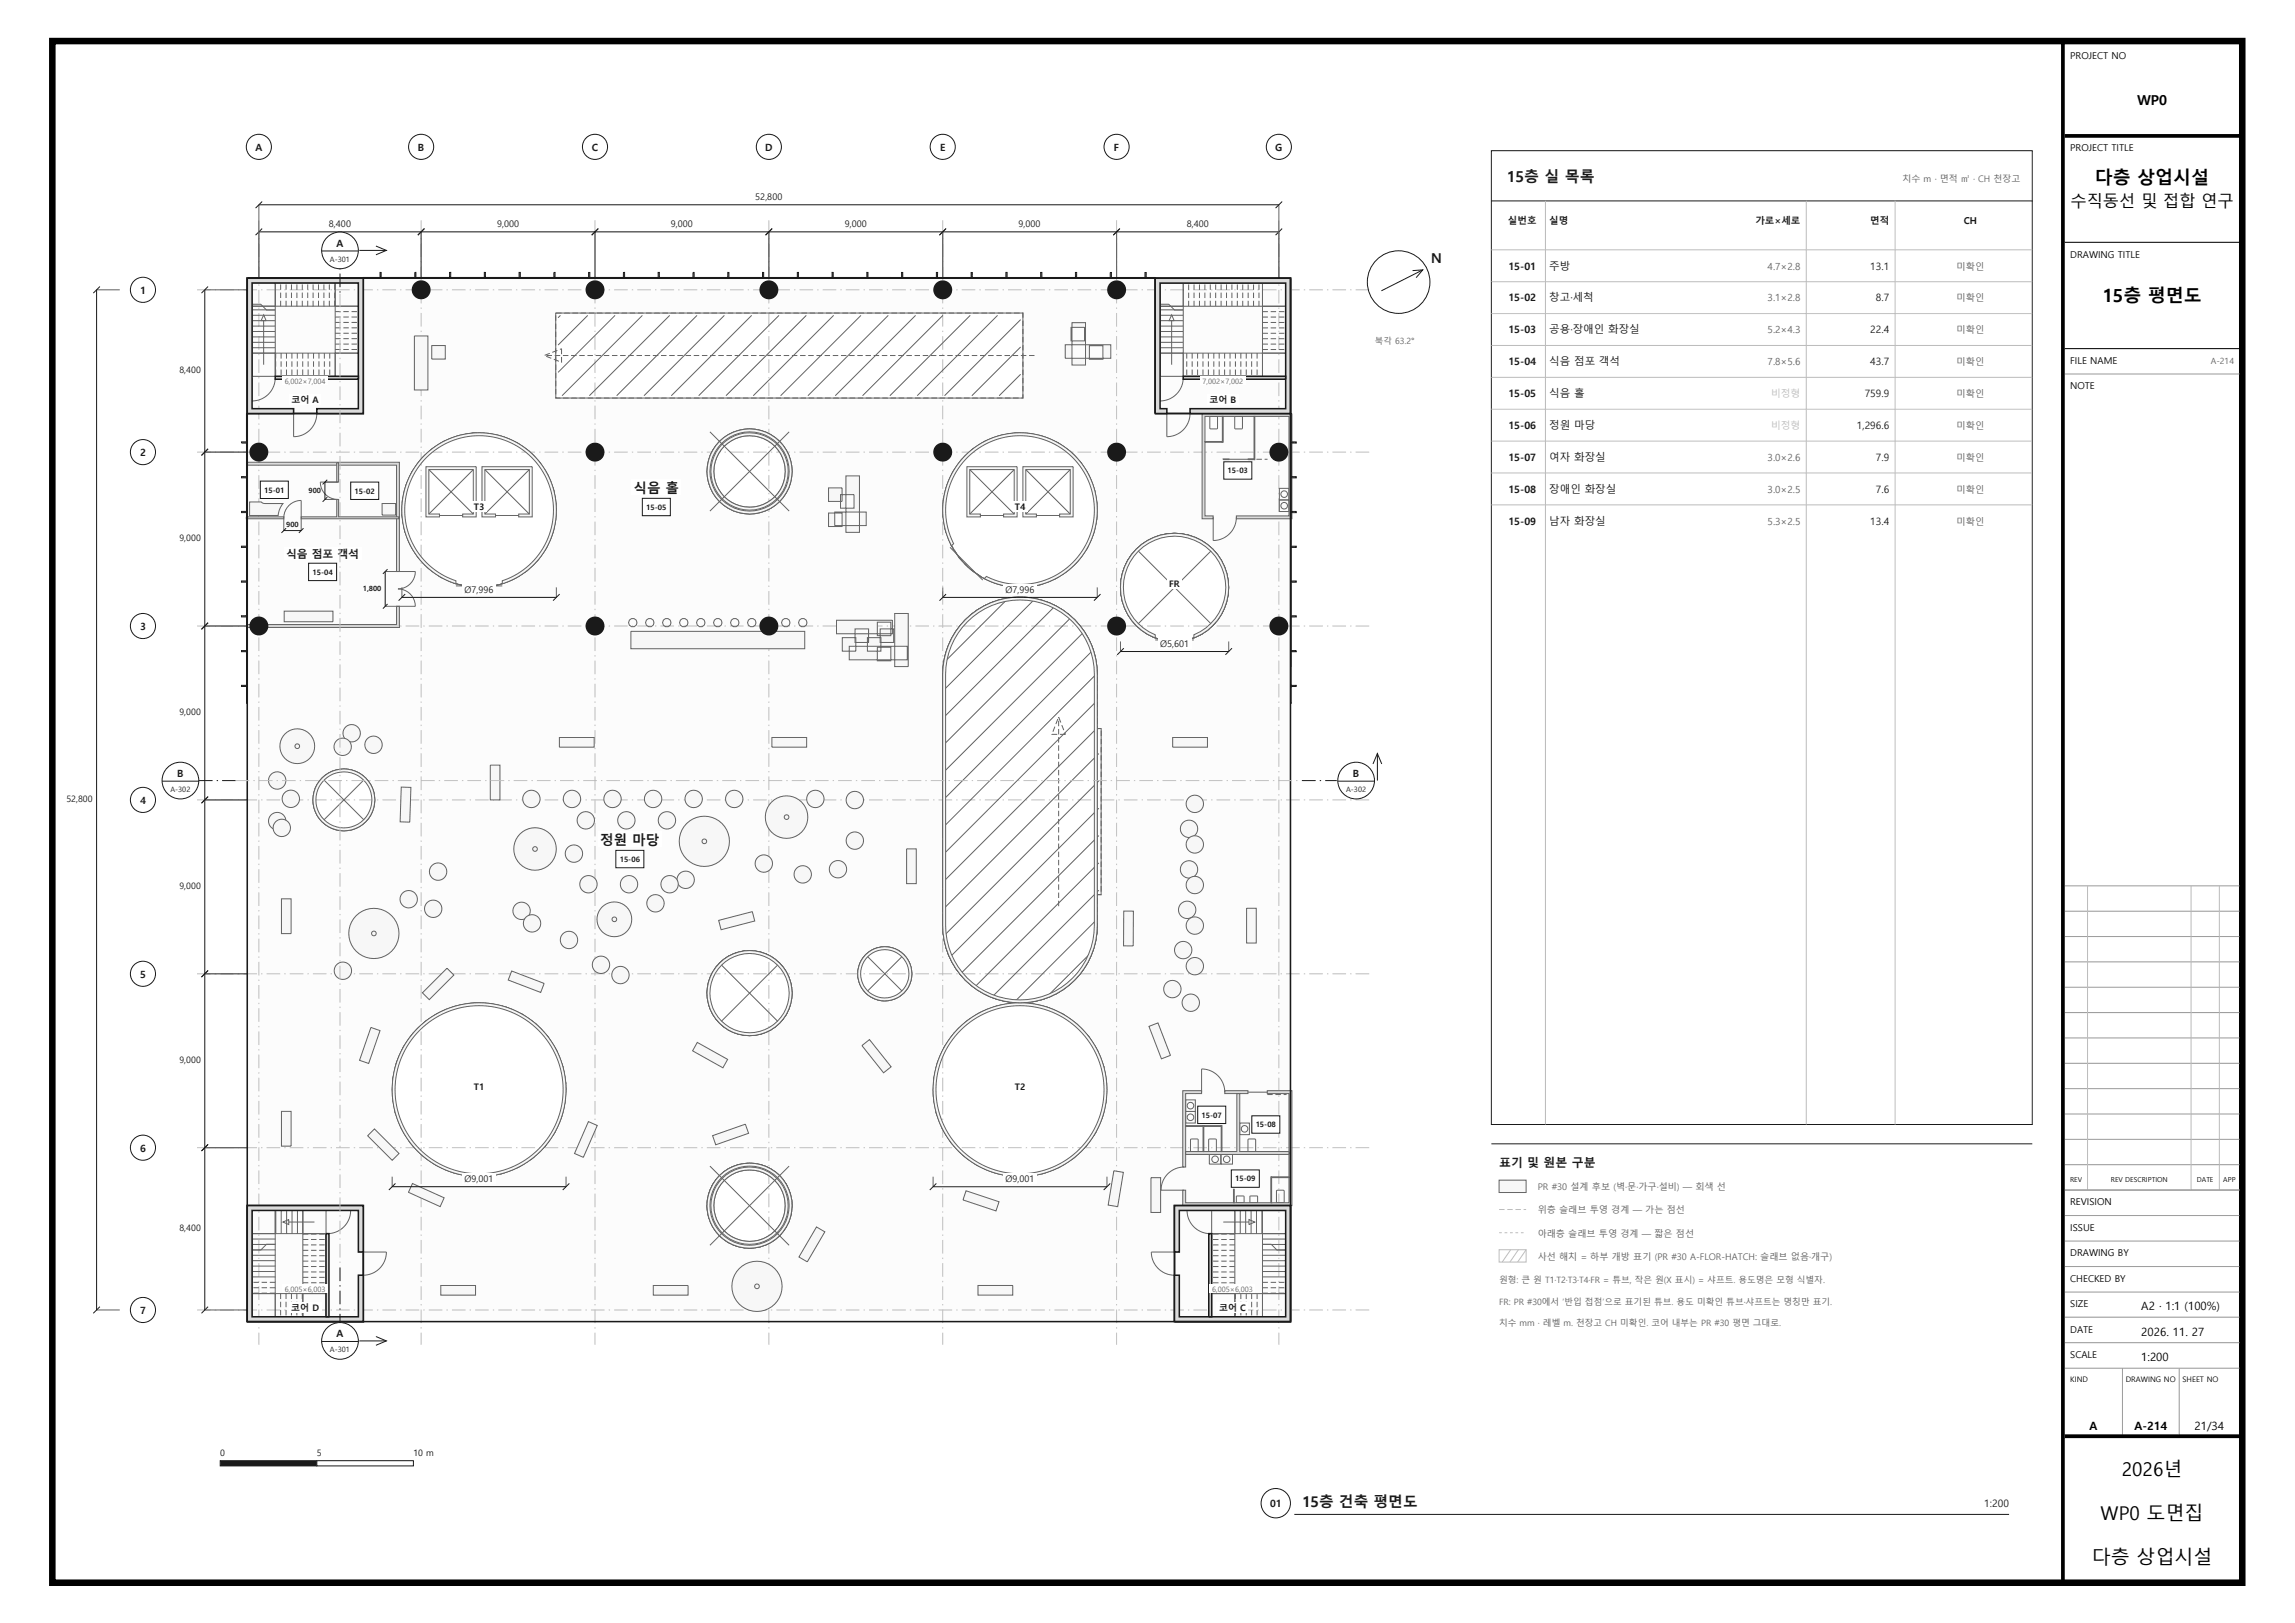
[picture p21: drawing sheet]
<svg xmlns="http://www.w3.org/2000/svg" width="594mm" height="420mm" viewBox="0 0 594 420" stroke-linecap="round" stroke-linejoin="round" font-family="sans-serif">
<defs><g id="words">
<text font-size="6" fill="#171b1c" x="536" y="398">A-214</text>
<g font-size="4.9">
<text x="549.1" y="382.1">2026년</text>
<text x="543.7" y="393.4">WP0 도면집</text>
<text x="541.4" y="404.8">다층 상업시설</text>
</g>
<g font-size="4.7">
<text x="542.2" y="47.7">다층 상업시설</text>
<text x="544.2" y="78.1">15층 평면도</text>
</g>
<text font-size="4.2" x="535.9" y="53.5">수직동선 및 접합 연구</text>
<g font-size="3.9" fill="#171b1c">
<text x="390" y="47">15층 실 목록</text>
<text x="536" y="63">다층 상업시설</text>
</g>
<text font-size="3.8" fill="#171b1c" x="337" y="390">15층 건축 평면도</text>
<text font-size="3.5" x="553.1" y="27.1">WP0</text>
<g font-size="3.5" fill="#171b1c">
<text x="370.4" y="68">N</text>
<text x="164" y="127.7">식음 홀</text>
<text x="155.3" y="218.8">정원 마당</text>
</g>
<g font-size="3.3" fill="#171b1c">
<text x="536" y="96">15층 전체</text>
<text x="536" y="102">건축 평면도</text>
</g>
<text font-size="3.2" fill="#171b1c" x="536" y="297">독립 검수용</text>
<g font-size="3.1" fill="#171b1c">
<text x="388" y="302">표기 및 원본 구분</text>
<text x="536" y="327">1:200</text>
</g>
<g font-size="3">
<text x="554.2" y="339">A2 · 1:1 (100%)</text>
<text x="554.2" y="345.6">2026. 11. 27</text>
<text x="554.2" y="352.2">1:200</text>
<text x="540.8" y="370">A</text>
<text x="552.5" y="370">A-214</text>
<text x="568" y="370">21/34</text>
</g>
<text font-size="2.9" fill="#171b1c" x="536" y="366">2026. 11. 27</text>
<text font-size="2.8" fill="#171b1c" x="74" y="144.4">식음 점포 객석</text>
<g font-size="2.7" fill="#171b1c">
<text x="401" y="69.7">주방</text>
<text x="401" y="78">창고·세척</text>
<text x="401" y="86.2">공용·장애인 화장실</text>
<text x="401" y="94.5">식음 점포 객석</text>
<text x="401" y="102.7">식음 홀</text>
<text x="401" y="111">정원 마당</text>
<text x="401" y="119.2">여자 화장실</text>
<text x="401" y="127.5">장애인 화장실</text>
<text x="401" y="135.7">남자 화장실</text>
<text x="539.6" y="260">전층 평면</text>
</g>
<g font-size="2.6" fill="#171b1c">
<text x="66.1" y="39">A</text>
<text x="108.2" y="39">B</text>
<text x="153.2" y="39">C</text>
<text x="198" y="39">D</text>
<text x="243.3" y="39">E</text>
<text x="288.3" y="39">F</text>
<text x="330.1" y="39">G</text>
<text x="87.1" y="63.8">A</text>
<text x="390.4" y="69.7">15-01</text>
<text x="484.1" y="69.7">13.1</text>
<text x="36.3" y="76">1</text>
<text x="390.4" y="78">15-02</text>
<text x="485.5" y="78">8.7</text>
<text x="390.4" y="86.2">15-03</text>
<text x="484.1" y="86.2">22.4</text>
<text x="390.4" y="94.5">15-04</text>
<text x="484.1" y="94.5">43.7</text>
<text x="390.4" y="102.7">15-05</text>
<text x="482.6" y="102.7">759.9</text>
<text x="390.4" y="111">15-06</text>
<text x="480.6" y="111">1,296.6</text>
<text x="36.3" y="118">2</text>
<text x="390.4" y="119.2">15-07</text>
<text x="485.5" y="119.2">7.9</text>
<text x="390.4" y="127.5">15-08</text>
<text x="485.5" y="127.5">7.6</text>
<text x="390.4" y="135.7">15-09</text>
<text x="484.1" y="135.7">13.4</text>
<text x="36.3" y="163">3</text>
<text x="45.9" y="201">B</text>
<text x="350.2" y="201">B</text>
<text x="36.3" y="208">4</text>
<text x="36.3" y="253">5</text>
<text x="36.3" y="298">6</text>
<text x="536" y="335">A2 · 실제 크기 100%</text>
<text x="36.3" y="340">7</text>
<text x="87.1" y="346">A</text>
<text x="328.7" y="390">01</text>
<text x="513.6" y="390">1:200</text>
</g>
<g font-size="2.5">
<text x="535.8" y="15.3">PROJECT NO</text>
<text x="535.8" y="39.1">PROJECT TITLE</text>
<text x="535.8" y="66.7">DRAWING TITLE</text>
<text x="535.8" y="94.2">FILE NAME</text>
<text x="535.8" y="100.7">NOTE</text>
<text x="535.8" y="311.9">REVISION</text>
<text x="535.8" y="318.5">ISSUE</text>
<text x="535.8" y="325.1">DRAWING BY</text>
<text x="535.8" y="331.7">CHECKED BY</text>
<text x="535.8" y="338.3">SIZE</text>
<text x="535.8" y="344.8">DATE</text>
<text x="535.8" y="351.4">SCALE</text>
</g>
<g font-size="2.5" fill="#171b1c">
<text x="390.3" y="58">실번호</text>
<text x="401" y="58">실명</text>
<text x="454.3" y="58">가로×세로</text>
<text x="484.1" y="58">면적</text>
<text x="508.3" y="58">CH</text>
</g>
<g font-size="2.5" fill="#5e6366">
<text x="457.5" y="69.7">4.7×2.8</text>
<text x="457.5" y="78">3.1×2.8</text>
<text x="457.5" y="86.2">5.2×4.3</text>
<text x="457.5" y="94.5">7.8×5.6</text>
<text x="457.5" y="119.2">3.0×2.6</text>
<text x="457.5" y="127.5">3.0×2.5</text>
<text x="457.5" y="135.7">5.3×2.5</text>
</g>
<g font-size="2.5" fill="#babfbf">
<text x="458.4" y="102.7">비정형</text>
<text x="458.4" y="111">비정형</text>
</g>
<g font-size="2.4" fill="#171b1c">
<text x="195.5" y="51.8">52,800</text>
<text x="85.1" y="58.9">8,400</text>
<text x="128.6" y="58.9">9,000</text>
<text x="173.6" y="58.9">9,000</text>
<text x="218.6" y="58.9">9,000</text>
<text x="263.6" y="58.9">9,000</text>
<text x="307.1" y="58.9">8,400</text>
<text x="120.2" y="153.4">Ø7,996</text>
<text x="260.2" y="153.4">Ø7,996</text>
<text x="300.2" y="167.4">Ø5,601</text>
<text x="120.2" y="305.9">Ø9,001</text>
<text x="260.2" y="306">Ø9,001</text>
</g>
<g font-size="2.4" fill="#5e6366">
<text x="506.4" y="69.7">미확인</text>
<text x="506.4" y="78">미확인</text>
<text x="506.4" y="86.2">미확인</text>
<text x="506.4" y="94.5">미확인</text>
<text x="506.4" y="102.7">미확인</text>
<text x="506.4" y="111">미확인</text>
<text x="506.4" y="119.2">미확인</text>
<text x="506.4" y="127.5">미확인</text>
<text x="506.4" y="135.7">미확인</text>
<text x="398" y="308">PR #30 설계 후보 (벽·문·가구·설비) — 회색 선</text>
<text x="398" y="314">위층 슬래브 투영 경계 — 가는 점선</text>
<text x="398" y="320">아래층 슬래브 투영 경계 — 짧은 점선</text>
<text x="398" y="326">사선 해치 = 하부 개방 표기 (PR #30 A-FLOR-HATCH: 슬래브 없음·개구)</text>
</g>
<g font-size="2.3" fill="#5e6366">
<text x="492.4" y="47">치수 m · 면적 ㎡ · CH 천장고</text>
<text x="388" y="332">원형: 큰 원 T1·T2·T3·T4·FR = 튜브, 작은 원(X 표시) = 샤프트. 용도명은 모형 식별자.</text>
<text x="388" y="337.6">FR: PR #30에서 ‘반입 접점’으로 표기된 튜브. 용도 미확인 튜브·샤프트는 명칭만 표기.</text>
<text x="388" y="343.2">치수 mm · 레벨 m. 천장고 CH 미확인. 코어 내부는 PR #30 평면 그대로.</text>
</g>
<g font-size="2.3" fill="#171b1c">
<text x="46.4" y="96.5">8,400</text>
<text x="75.4" y="104.3">코어 A</text>
<text x="313" y="104.3">코어 B</text>
<text x="122.7" y="132">T3</text>
<text x="262.6" y="132">T4</text>
<text x="46.4" y="140">9,000</text>
<text x="302.6" y="152">FR</text>
<text x="46.4" y="185">9,000</text>
<text x="17.2" y="207.5">52,800</text>
<text x="46.4" y="230">9,000</text>
<text x="46.4" y="275">9,000</text>
<text x="122.6" y="282">T1</text>
<text x="262.6" y="282">T2</text>
<text x="46.4" y="318.5">8,400</text>
<text x="75.4" y="339.3">코어 D</text>
<text x="315.5" y="339.3">코어 C</text>
<text x="57" y="376.9">0</text>
<text x="82" y="376.9">5</text>
<text x="107" y="376.9">10 m</text>
</g>
<g font-size="2.2" fill="#5e6366">
<text x="355.9" y="89">북각 63.2°</text>
<text x="572.2" y="94.2">A-214</text>
</g>
<g font-size="2.1" fill="#5e6366">
<text x="536" y="51">PROJECT TITLE</text>
<text x="536" y="247">REVISION</text>
<text x="536" y="281">ISSUE</text>
<text x="536" y="351">DATE</text>
<text x="536" y="382">DRAWING NO.</text>
</g>
<g font-size="2">
<text x="535.8" y="357.6">KIND</text>
<text x="550.2" y="357.6">DRAWING NO</text>
<text x="564.9" y="357.6">SHEET NO</text>
</g>
<g font-size="1.9" fill="#171b1c">
<text x="85.4" y="67.7">A-301</text>
<text x="317.7" y="122.5">15-03</text>
<text x="68.4" y="127.5">15-01</text>
<text x="79.9" y="127.6">900</text>
<text x="91.8" y="127.7">15-02</text>
<text x="167.3" y="131.9">15-05</text>
<text x="74.1" y="136.4">900</text>
<text x="80.9" y="148.7">15-04</text>
<text x="93.9" y="153">1,800</text>
<text x="44.1" y="204.9">A-302</text>
<text x="348.4" y="204.9">A-302</text>
<text x="160.4" y="223">15-06</text>
<text x="311" y="289.2">15-07</text>
<text x="325" y="291.7">15-08</text>
<text x="319.7" y="305.7">15-09</text>
<text x="85.4" y="349.9">A-301</text>
</g>
<g font-size="1.9" fill="#5e6366">
<text x="73.7" y="99.3">6,002×7,004</text>
<text x="311.2" y="99.3">7,002×7,002</text>
<text x="73.7" y="334.3">6,005×6,003</text>
<text x="313.7" y="334.3">6,005×6,003</text>
</g>
<g font-size="1.8">
<text x="535.8" y="306">REV</text>
<text x="546.3" y="306">REV DESCRIPTION</text>
<text x="568.6" y="306">DATE</text>
<text x="575.4" y="306">APP</text>
</g>
</g></defs>
<path d="M13.6 10.6h566.7v399h-566.7z" fill="none" stroke="#000" stroke-width="1.7" stroke-linecap="butt"/>
<path d="M533.9 11.3v397.6M534.4 35.2h45.2M534.4 371.7h45.2" fill="none" stroke="#000" stroke-width=".97" stroke-linecap="butt"/>
<path d="M534.4 62.7h45.2M534.4 90.2h45.2" fill="none" stroke="#000" stroke-width=".26"/>
<g fill="none" stroke="#989898" stroke-width=".26">
<path d="M534.4 96.8h45.2M534.4 229.2h45.2M534.4 235.8h45.2M534.4 242.4h45.2M534.4 248.9h45.2M534.4 255.5h45.2M534.4 262h45.2M534.4 268.6h45.2M534.4 275.2h45.2M534.4 281.7h45.2M534.4 288.3h45.2M534.4 294.8h45.2"/>
<path d="M534.4 301.4h45.2M534.4 308h45.2M534.4 314.6h45.2M534.4 321.2h45.2M534.4 327.8h45.2M534.4 334.4h45.2M534.4 340.9h45.2M534.4 347.5h45.2M534.4 354.1h45.2M549.3 354.1v17.2M564 354.1v17.2"/>
</g>
<path d="M540.3 229.2v78.8M567.1 229.2v78.8M574.4 229.2v78.8" fill="none" stroke="#bababa" stroke-width=".26"/>
<path d="M64 72h270v270h-270zM246.9 267.3a22.4 22.4 0 0 0 8.7 35.5 22.4 22.4 0 0 0 30.8-19.6 22.4 22.4 0 0 0-28.4-22.9 25 25 0 0 0-11.1 7zM249.9 160.4a20 20 0 0 0-5.9 14.1v65a20 20 0 0 0 20 20 20 20 0 0 0 20-20v-8h1v-43h-1v-14a20 20 0 0 0-12.3-18.5 20 20 0 0 0-21.8 4.4zM248.8 119a20 20 0 0 0 7.7 31.5 20 20 0 0 0 27.4-17.4 20 20 0 0 0-25.3-20.4 22.4 22.4 0 0 0-9.8 6.3zM143.8 81l.1 22h120.9v-22zM106.9 267.3a22.4 22.4 0 0 0 8.7 35.5 22.4 22.4 0 0 0 30.8-19.6 22.4 22.4 0 0 0-28.4-22.9 25.3 25.3 0 0 0-11.1 7zM108.8 119a20 20 0 0 0 7.7 31.5 20 20 0 0 0 27.4-17.4 20 20 0 0 0-25.2-20.4 22.3 22.3 0 0 0-9.9 6.3zM183 312a11 11 0 0 0 22 0 11 11 0 0 0-22 0zM183 257a11 11 0 0 0 22 0 11 11 0 0 0-22 0zM222 252a7 7 0 0 0 14 0 7 7 0 0 0-14 0zM81 207a8 8 0 0 0 16 0 8 8 0 0 0-16 0zM290 152a14 14 0 0 0 28 0 14 14 0 0 0-28 0zM183 122a11 11 0 0 0 22 0 11 11 0 0 0-22 0z" fill-rule="evenodd" fill="#fcfcfc"/>
<path d="M284 230.8v-41.6" fill="none" stroke="#babfbf" stroke-width=".26" stroke-dasharray=".7 .7" stroke-linecap="butt"/>
<path d="M204.3 103h-60.4l-.1-22h121v22h-60.5M134.7 148.8a20 20 0 0 1-30.1-12.1 20 20 0 0 1 21.1-24.6 20 20 0 0 1 16.5 27.9 18.1 18.1 0 0 1-7.5 8.8M280.3 143.4a20 20 0 0 1-32.5 .4 20 20 0 0 1 10.2-30.8 20 20 0 0 1 25.9 19.5 18.1 18.1 0 0 1-3.6 10.9M317.7 149.3a14 14 0 0 1-17.7 16.1 14 14 0 0 1-6.1-23.1 14 14 0 0 1 23.3 5.2l.5 1.8M204.9 257.7a11 11 0 0 1-16.7 8.6 11 11 0 0 1 .1-18.8 11 11 0 0 1 16.7 8.8l-.1 1.4M245.2 246.2l-.8-2.8-.4-3.9v-65a20 20 0 0 1 20-20 20 20 0 0 1 20 20v14h1v43h-1v8a20 20 0 0 1-16.6 19.7 20 20 0 0 1-22.2-13M145.9 286.9a22.4 22.4 0 0 1-33.6 14.3 22.4 22.4 0 0 1-2.8-36.4 22.4 22.4 0 0 1 35.4 9.1 20 20 0 0 1 1 13M286.4 282.5a22.4 22.4 0 0 1-30.2 20.6 22.4 22.4 0 0 1-9.7-35.2 22.4 22.4 0 0 1 36.4 2.1 20.3 20.3 0 0 1 3.5 12.5M205 311.3a11 11 0 0 1-15.5 10.7 11 11 0 0 1-2.4-18.6 11 11 0 0 1 17.7 6.5l.2 1.4" fill="none" stroke="#5e6366" stroke-width=".26" stroke-dasharray="1.4 .7" stroke-linecap="butt"/>
<path d="M67 57v291" fill="none" stroke="#babfbf" stroke-width=".26" stroke-dasharray="3.5 1.1 .4 1.1" stroke-linecap="butt"/>
<circle cx="67" cy="38" r="3.3" fill="#fff" stroke="#171b1c" stroke-width=".26"/>
<path d="M109 57v291" fill="none" stroke="#babfbf" stroke-width=".26" stroke-dasharray="3.5 1.1 .4 1.1" stroke-linecap="butt"/>
<circle cx="109" cy="38" r="3.3" fill="#fff" stroke="#171b1c" stroke-width=".26"/>
<path d="M154 57v291" fill="none" stroke="#babfbf" stroke-width=".26" stroke-dasharray="3.5 1.1 .4 1.1" stroke-linecap="butt"/>
<circle cx="154" cy="38" r="3.3" fill="#fff" stroke="#171b1c" stroke-width=".26"/>
<path d="M199 57v291" fill="none" stroke="#babfbf" stroke-width=".26" stroke-dasharray="3.5 1.1 .4 1.1" stroke-linecap="butt"/>
<circle cx="199" cy="38" r="3.3" fill="#fff" stroke="#171b1c" stroke-width=".26"/>
<path d="M244 57v291" fill="none" stroke="#babfbf" stroke-width=".26" stroke-dasharray="3.5 1.1 .4 1.1" stroke-linecap="butt"/>
<circle cx="244" cy="38" r="3.3" fill="#fff" stroke="#171b1c" stroke-width=".26"/>
<path d="M289 57v291" fill="none" stroke="#babfbf" stroke-width=".26" stroke-dasharray="3.5 1.1 .4 1.1" stroke-linecap="butt"/>
<circle cx="289" cy="38" r="3.3" fill="#fff" stroke="#171b1c" stroke-width=".26"/>
<path d="M331 57v291" fill="none" stroke="#babfbf" stroke-width=".26" stroke-dasharray="3.5 1.1 .4 1.1" stroke-linecap="butt"/>
<circle cx="331" cy="38" r="3.3" fill="#fff" stroke="#171b1c" stroke-width=".26"/>
<path d="M51 339h304" fill="none" stroke="#babfbf" stroke-width=".26" stroke-dasharray="3.5 1.1 .4 1.1" stroke-linecap="butt"/>
<circle cx="37" cy="339" r="3.3" fill="#fff" stroke="#171b1c" stroke-width=".26"/>
<path d="M51 297h304" fill="none" stroke="#babfbf" stroke-width=".26" stroke-dasharray="3.5 1.1 .4 1.1" stroke-linecap="butt"/>
<circle cx="37" cy="297" r="3.3" fill="#fff" stroke="#171b1c" stroke-width=".26"/>
<path d="M51 252h304" fill="none" stroke="#babfbf" stroke-width=".26" stroke-dasharray="3.5 1.1 .4 1.1" stroke-linecap="butt"/>
<circle cx="37" cy="252" r="3.3" fill="#fff" stroke="#171b1c" stroke-width=".26"/>
<path d="M51 207h304" fill="none" stroke="#babfbf" stroke-width=".26" stroke-dasharray="3.5 1.1 .4 1.1" stroke-linecap="butt"/>
<circle cx="37" cy="207" r="3.3" fill="#fff" stroke="#171b1c" stroke-width=".26"/>
<path d="M51 162h304" fill="none" stroke="#babfbf" stroke-width=".26" stroke-dasharray="3.5 1.1 .4 1.1" stroke-linecap="butt"/>
<circle cx="37" cy="162" r="3.3" fill="#fff" stroke="#171b1c" stroke-width=".26"/>
<path d="M51 117h304" fill="none" stroke="#babfbf" stroke-width=".26" stroke-dasharray="3.5 1.1 .4 1.1" stroke-linecap="butt"/>
<circle cx="37" cy="117" r="3.3" fill="#fff" stroke="#171b1c" stroke-width=".26"/>
<path d="M51 75h304" fill="none" stroke="#babfbf" stroke-width=".26" stroke-dasharray="3.5 1.1 .4 1.1" stroke-linecap="butt"/>
<circle cx="37" cy="75" r="3.3" fill="#fff" stroke="#171b1c" stroke-width=".26"/>
<path d="M67 60v12M109 60v12" fill="none" stroke="#5e6366" stroke-width=".26"/>
<path d="M67 60h42M67.8 59.2l-1.7 1.6M109.9 59.2l-1.8 1.6" fill="none" stroke="#171b1c" stroke-width=".26"/>
<path d="M84.6 56.5h6.8v2.8h-6.8z" fill="#fff"/>
<path d="M109 60v12M154 60v12" fill="none" stroke="#5e6366" stroke-width=".26"/>
<path d="M109 60h45M109.9 59.2l-1.8 1.6M154.9 59.2l-1.8 1.6" fill="none" stroke="#171b1c" stroke-width=".26"/>
<path d="M128.1 56.5h6.8v2.8h-6.8z" fill="#fff"/>
<path d="M154 60v12M199 60v12" fill="none" stroke="#5e6366" stroke-width=".26"/>
<path d="M154 60h45M154.9 59.2l-1.8 1.6M199.9 59.2l-1.7 1.6" fill="none" stroke="#171b1c" stroke-width=".26"/>
<path d="M173.1 56.5h6.8v2.8h-6.8z" fill="#fff"/>
<path d="M199 60v12M244 60v12" fill="none" stroke="#5e6366" stroke-width=".26"/>
<path d="M199 60h45M199.9 59.2l-1.7 1.6M244.8 59.2l-1.7 1.6" fill="none" stroke="#171b1c" stroke-width=".26"/>
<path d="M218.1 56.5h6.8v2.8h-6.8z" fill="#fff"/>
<path d="M244 60v12M289 60v12" fill="none" stroke="#5e6366" stroke-width=".26"/>
<path d="M244 60h45M244.8 59.2l-1.7 1.6M289.9 59.2l-1.7 1.6" fill="none" stroke="#171b1c" stroke-width=".26"/>
<path d="M263.1 56.5h6.8v2.8h-6.8z" fill="#fff"/>
<path d="M289 60v12M331 60v12" fill="none" stroke="#5e6366" stroke-width=".26"/>
<path d="M289 60h42M289.9 59.2l-1.7 1.6M331.9 59.2l-1.7 1.6" fill="none" stroke="#171b1c" stroke-width=".26"/>
<path d="M306.6 56.5h6.8v2.8h-6.8z" fill="#fff"/>
<path d="M67 53v19M331 53v19" fill="none" stroke="#5e6366" stroke-width=".26"/>
<path d="M67 53h264M67.8 52.2l-1.7 1.6M331.9 52.2l-1.7 1.6" fill="none" stroke="#171b1c" stroke-width=".26"/>
<path d="M194.9 49.5h8.2v2.8h-8.2z" fill="#fff"/>
<path d="M53 297h11M53 339h11" fill="none" stroke="#5e6366" stroke-width=".26"/>
<path d="M53 297v42M53.9 296.1l-1.8 1.7M53.9 338.2l-1.8 1.6" fill="none" stroke="#171b1c" stroke-width=".26"/>
<path d="M45.9 316.2h6.7v2.7h-6.7z" fill="#fff"/>
<path d="M53 252h11M53 297h11" fill="none" stroke="#5e6366" stroke-width=".26"/>
<path d="M53 252v45M53.9 251.2l-1.8 1.7M53.9 296.1l-1.8 1.7" fill="none" stroke="#171b1c" stroke-width=".26"/>
<path d="M45.9 272.7h6.7v2.7h-6.7z" fill="#fff"/>
<path d="M53 207h11M53 252h11" fill="none" stroke="#5e6366" stroke-width=".26"/>
<path d="M53 207v45M53.9 206.1l-1.8 1.7M53.9 251.2l-1.8 1.7" fill="none" stroke="#171b1c" stroke-width=".26"/>
<path d="M45.9 227.7h6.7v2.7h-6.7z" fill="#fff"/>
<path d="M53 162h11M53 207h11" fill="none" stroke="#5e6366" stroke-width=".26"/>
<path d="M53 162v45M53.9 161.2l-1.8 1.7M53.9 206.1l-1.8 1.7" fill="none" stroke="#171b1c" stroke-width=".26"/>
<path d="M45.9 182.7h6.7v2.7h-6.7z" fill="#fff"/>
<path d="M53 117h11M53 162h11" fill="none" stroke="#5e6366" stroke-width=".26"/>
<path d="M53 117v45M53.9 116.1l-1.8 1.7M53.9 161.2l-1.8 1.7" fill="none" stroke="#171b1c" stroke-width=".26"/>
<path d="M45.9 137.7h6.7v2.7h-6.7z" fill="#fff"/>
<path d="M53 75h11M53 117h11" fill="none" stroke="#5e6366" stroke-width=".26"/>
<path d="M53 75v42M53.9 74.1l-1.8 1.7M53.9 116.1l-1.8 1.7" fill="none" stroke="#171b1c" stroke-width=".26"/>
<path d="M45.9 94.2h6.7v2.7h-6.7z" fill="#fff"/>
<path d="M25 75h6M25 339h6" fill="none" stroke="#5e6366" stroke-width=".26"/>
<path d="M25 75v264M25.8 74.1l-1.6 1.7M25.8 338.2l-1.6 1.6" fill="none" stroke="#171b1c" stroke-width=".26"/>
<path d="M16.6 205.2h8v2.7h-8z" fill="#fff"/>
<g fill="none" stroke="#5e6366" stroke-width=".26">
<path d="M143.8 81h121v22h-120.9zM145.1 81.6l-.7 .6M152.1 81.6l-7.7 7.7M159.2 81.6l-14.8 14.8M166.3 81.6l-20.8 20.8M173.3 81.6l-20.8 20.8M180.4 81.6l-20.8 20.8M187.5 81.6l-20.8 20.8M194.6 81.6l-20.8 20.8M201.6 81.6l-20.8 20.8M208.7 81.6l-20.8 20.8M215.8 81.6l-20.8 20.8"/>
<path d="M222.8 81.6l-20.8 20.8M229.9 81.6l-20.8 20.8M237 81.6l-20.8 20.8M244.1 81.6l-20.8 20.8M251.1 81.6l-20.8 20.8M258.2 81.6l-20.8 20.8M264.2 89.8l-12.7 12.6M264.2 82.7l-19.7 19.7M264.2 96.9l-5.6 5.5M248.8 119a20 20 0 0 1 32.3 2.8 20 20 0 0 1-13 29.7 20 20 0 0 1-24-21.9 22.5 22.5 0 0 1 4.7-10.6zM260.3 155.5l-15.3 15.3M267.4 155.4l-22.8 22.8"/>
<path d="M272.7 157.2l-28.1 28.1M249.9 160.4a20 20 0 0 1 21.8-4.4 20 20 0 0 1 12.3 18.5v14h1v43h-1v8a20 20 0 0 1-20 20 20 20 0 0 1-20-20v-65a20 20 0 0 1 5.9-14.1zM276.9 160.1l-32.3 32.3M280.2 163.9l-35.6 35.6M282.5 168.6l-37.9 37.9M283.4 174.8l-38.8 38.8M283.4 181.9l-38.8 38.8M283.5 188.9l-38.9 38.8M284.4 195l-39.8 39.8M284.4 216.2l-35.5 35.5M284.4 209.2l-38.2 38.1M284.4 202.1l-39.7 39.6"/>
<path d="M283.4 238.4l-20.4 20.5M283.4 231.4l-26.3 26.2M284.4 230.4l-.6 .5M284.4 223.3l-31.8 31.8M281.9 247l-10.4 10.4M106.9 267.3a22.4 22.4 0 0 1 36.4 3.3 22.4 22.4 0 0 1-14.8 33.4 22.4 22.4 0 0 1-26.8-24.7 25.1 25.1 0 0 1 5.2-12zM246.9 267.3a22.4 22.4 0 0 1 30.5-3.2 22.4 22.4 0 0 1 5.3 30.2 22.4 22.4 0 0 1-29.8 7.3 22.7 22.7 0 0 1-6-34.3z"/>
<circle cx="123.9" cy="132" r="19.9"/>
<circle cx="194" cy="122" r="11"/>
<circle cx="304" cy="152" r="14"/>
<circle cx="89" cy="207" r="8"/>
<circle cx="194" cy="257" r="11"/>
<circle cx="229" cy="252" r="7"/>
<circle cx="194" cy="312" r="11"/>
</g>
<g fill="#f6f7f7" stroke="#5e6366" stroke-width=".26">
<path d="M64.6 129.9h3l.9 .4h4.7l-.9 1.7-.3 1.4h-7.4z" fill-rule="evenodd"/>
<path d="M98.9 130.3h3.5v3h-3.5z" fill-rule="evenodd"/>
<path d="M73.6 158.1h12.6v2.8h-12.6z" fill-rule="evenodd"/>
<path d="M216.5 160.5h14.5v2.3h-.4v-1.8h-3.5v3h-2.3v-1.2h-3.5v1.2h-4.8z" fill-rule="evenodd"/>
<path d="M227.8 164.5h2.8v-.5h.4v-1.2h.3v3.5h-3.3v-1.3h-.2z" fill-rule="evenodd"/>
<path d="M224.8 165h3l.2 2.3h-3.5v-1h.3z" fill-rule="evenodd"/>
<path d="M228 167.3h3.6v3.5h-1v-3.3h-2.6z" fill-rule="evenodd"/>
<path d="M231.6 158.8h3.5v13.7h-3.5v-1.7h3.2v-3.5h-3.2z" fill-rule="evenodd"/>
<path d="M227.1 170.8h3.5v.2h-3.5z" fill-rule="evenodd"/>
<path d="M219.8 168.5h1.7v-1.2h3v1.2h2.6v2.3h-7.3z" fill-rule="evenodd"/>
<path d="M218 165h3.3l.2 2.3h-1.7v1.2h-1.8z" fill-rule="evenodd"/>
<path d="M221.3 164h3.5v1h-.3v1.3h-3z" fill-rule="evenodd"/>
<path d="M163.3 163.4h45v4.5h-45z" fill-rule="evenodd"/>
<path d="M214.4 132.8h1.6v3.2h1.9v.3h-3.5z" fill-rule="evenodd"/>
<path d="M216 132.5h2.9v3.5h-1v-3.2h-1.9z" fill-rule="evenodd"/>
<path d="M218.9 123.2h3.5v9.3h-3.5v-1h2.1v-3.5h-2.1z" fill-rule="evenodd"/>
<path d="M217.9 128h1v3.5h-1.4v-1.7h.4z" fill-rule="evenodd"/>
<path d="M214.4 126.3h3.5v1.7h-.4v1.8h-3.1z" fill-rule="evenodd"/>
<path d="M222.4 132.5h1.8v3.5h-1.8z" fill-rule="evenodd"/>
<path d="M218.9 136h3.5v1.8h-3.5z" fill-rule="evenodd"/>
<path d="M107.2 86.9h3.6v14h-3.6z" fill-rule="evenodd"/>
<path d="M111.8 89.4h3.4v3.5h-3.4z" fill-rule="evenodd"/>
<path d="M275.7 89.2h1.8v3.5h-1.8z" fill-rule="evenodd"/>
<path d="M277.5 83.5h3.5v5.7h-3.5v-1h3.2v-3.5h-3.2z" fill-rule="evenodd"/>
<path d="M277.2 84.7h.3v3.5h-.3z" fill-rule="evenodd"/>
<path d="M281 89.2h6.5v3.5h-2v-3.2h-3.5v3.2h-1z" fill-rule="evenodd"/>
<path d="M282 92.7h3.5v.3h-3.5z" fill-rule="evenodd"/>
<path d="M277.5 92.7h3.5v1.8h-3.5z" fill-rule="evenodd"/>
<path d="M227.1 167.5h.9v1h-.9z" fill-rule="evenodd"/>
<path d="M227.1 164h.7v.5h-.7z" fill-rule="evenodd"/>
<path d="M227.8 162.8h2.8v1.2h-2.8z" fill-rule="evenodd"/>
</g>
<g fill="none" stroke="#5e6366" stroke-width=".26">
<circle cx="163.8" cy="161.1" r="1.1"/>
<circle cx="168.2" cy="161.1" r="1.1"/>
<circle cx="172.6" cy="161.1" r="1.1"/>
<circle cx="177" cy="161.1" r="1.1"/>
<circle cx="181.4" cy="161.1" r="1.1"/>
<circle cx="185.8" cy="161.1" r="1.1"/>
<circle cx="190.2" cy="161.1" r="1.1"/>
<circle cx="194.6" cy="161.1" r="1.1"/>
<circle cx="199" cy="161.1" r="1.1"/>
<circle cx="203.4" cy="161.1" r="1.1"/>
<circle cx="207.8" cy="161.1" r="1.1"/>
</g>
<g fill="#f6f7f7" stroke="#5e6366" stroke-width=".26">
<path d="M297.9 304.8h2.5v9h-2.5z" fill-rule="evenodd"/>
<path d="M126.9 198h2.5v9h-2.5z" fill-rule="evenodd"/>
<path d="M115.7 250.6l1.8 1.7-6.4 6.4-1.8-1.8z" fill-rule="evenodd"/>
<path d="M95.1 293.9l1.8-1.8 6.4 6.4-1.8 1.8z" fill-rule="evenodd"/>
<path d="M106.8 306.3l8.2 3.7-1.1 2.2-8.2-3.7z" fill-rule="evenodd"/>
<path d="M152.3 290.3l2.3 .9-3.6 8.3-2.3-1z" fill-rule="evenodd"/>
<path d="M132.4 251.3l8.4 3.2-.9 2.3-8.4-3.2z" fill-rule="evenodd"/>
<path d="M96 265.9l2.4 .8-3 8.5-2.3-.8z" fill-rule="evenodd"/>
<path d="M72.8 287.6h2.5v9h-2.5z" fill-rule="evenodd"/>
<path d="M72.8 232.6h2.5v9h-2.5z" fill-rule="evenodd"/>
<path d="M103.9 203.7l2.5 .1-.3 9-2.5-.1z" fill-rule="evenodd"/>
<path d="M144.8 190.9h9v2.5h-9z" fill-rule="evenodd"/>
<path d="M199.8 190.9h9v2.5l-9-.1z" fill-rule="evenodd"/>
<path d="M234.7 219.7h2.5v9h-2.5z" fill-rule="evenodd"/>
<path d="M186 238.2l8.7-2.3 .6 2.4-8.7 2.3z" fill-rule="evenodd"/>
<path d="M180.5 269.8l7.8 4.3-1.2 2.2-7.8-4.4z" fill-rule="evenodd"/>
<path d="M223.1 270.6l1.9-1.6 5.6 7.1-1.9 1.5z" fill-rule="evenodd"/>
<path d="M250 308.1l8.6 2.9-.8 2.4-8.6-2.9z" fill-rule="evenodd"/>
<path d="M288.3 303l2.5 .4-1.5 8.9-2.5-.5z" fill-rule="evenodd"/>
<path d="M253.1 332.7h9v2.5h-9z" fill-rule="evenodd"/>
<path d="M211.3 317.5l2.2 1.3-4.6 7.7-2.1-1.2z" fill-rule="evenodd"/>
<path d="M184.4 293.9l8.5-3 .8 2.4-8.4 2.9z" fill-rule="evenodd"/>
<path d="M169.1 332.7h9v2.5h-9z" fill-rule="evenodd"/>
<path d="M114.1 332.7h9v2.5h-9z" fill-rule="evenodd"/>
<path d="M290.8 235.8h2.5v9h-2.5z" fill-rule="evenodd"/>
<path d="M303.5 190.9h9v2.5h-9z" fill-rule="evenodd"/>
<path d="M322.6 235h2.5v9h-2.5z" fill-rule="evenodd"/>
<path d="M297.4 265.6l2.3-.9 3.2 8.4-2.3 .9z" fill-rule="evenodd"/>
<circle cx="195.9" cy="332.9" r="6.5"/>
<circle cx="195.9" cy="332.9" r=".6"/>
<circle cx="76.9" cy="193.1" r="4.5"/>
<circle cx="76.9" cy="193.1" r=".6"/>
<circle cx="159" cy="237.9" r="4.5"/>
<circle cx="159" cy="237.9" r=".6"/>
<circle cx="138.5" cy="219.7" r="5.5"/>
<circle cx="138.5" cy="219.7" r=".6"/>
<circle cx="203.6" cy="211.5" r="5.5"/>
<circle cx="203.6" cy="211.5" r=".6"/>
<circle cx="182.3" cy="217.7" r="6.5"/>
<circle cx="182.3" cy="217.7" r=".6"/>
<circle cx="96.8" cy="241.6" r="6.5"/>
<circle cx="96.8" cy="241.6" r=".6"/>
<circle cx="71.7" cy="212.5" r="2.25"/>
<circle cx="71.7" cy="202" r="2.25"/>
<circle cx="91" cy="189.8" r="2.25"/>
<circle cx="96.7" cy="192.7" r="2.25"/>
<circle cx="88.7" cy="193.3" r="2.25"/>
<circle cx="75.3" cy="206.7" r="2.25"/>
<circle cx="72.9" cy="214.2" r="2.25"/>
<circle cx="303.4" cy="256" r="2.25"/>
<circle cx="306.2" cy="245.9" r="2.25"/>
<circle cx="307.3" cy="235.4" r="2.25"/>
<circle cx="307.7" cy="225" r="2.25"/>
<circle cx="307.7" cy="214.5" r="2.25"/>
<circle cx="309.2" cy="208" r="2.25"/>
<circle cx="309.2" cy="218.5" r="2.25"/>
<circle cx="309.2" cy="229" r="2.25"/>
<circle cx="309.2" cy="239.5" r="2.25"/>
<circle cx="309.2" cy="250" r="2.25"/>
<circle cx="308.2" cy="259.5" r="2.25"/>
<circle cx="135" cy="235.7" r="2.25"/>
<circle cx="137.5" cy="206.8" r="2.25"/>
<circle cx="148" cy="206.8" r="2.25"/>
<circle cx="158.5" cy="206.8" r="2.25"/>
<circle cx="169" cy="206.8" r="2.25"/>
<circle cx="179.5" cy="206.8" r="2.25"/>
<circle cx="190" cy="206.8" r="2.25"/>
<circle cx="211" cy="206.8" r="2.25"/>
<circle cx="221.2" cy="207" r="2.25"/>
<circle cx="221.3" cy="217.5" r="2.25"/>
<circle cx="216.9" cy="224.9" r="2.25"/>
<circle cx="207.8" cy="226.3" r="2.25"/>
<circle cx="197.7" cy="223.5" r="2.25"/>
<circle cx="177.5" cy="227.7" r="2.25"/>
<circle cx="172.6" cy="212.3" r="2.25"/>
<circle cx="162.1" cy="212.3" r="2.25"/>
<circle cx="151.6" cy="212.3" r="2.25"/>
<circle cx="148.5" cy="220.9" r="2.25"/>
<circle cx="152.3" cy="228.8" r="2.25"/>
<circle cx="162.8" cy="228.8" r="2.25"/>
<circle cx="173.3" cy="228.8" r="2.25"/>
<circle cx="169.7" cy="233.8" r="2.25"/>
<circle cx="160.6" cy="252.3" r="2.25"/>
<circle cx="155.5" cy="249.7" r="2.25"/>
<circle cx="147.3" cy="243.2" r="2.25"/>
<circle cx="137.7" cy="239" r="2.25"/>
<circle cx="88.7" cy="251.2" r="2.25"/>
<circle cx="105.8" cy="232.7" r="2.25"/>
<circle cx="113.4" cy="225.6" r="2.25"/>
<circle cx="112.1" cy="235.2" r="2.25"/>
</g>
<g fill="none" stroke="#5e6366" stroke-width=".26">
<path d="M65.2 79.2h6v12.2h-6zM65.2 73.2h6v6h-6zM65.2 78.7h2.3l1.5 1.5h2.2M71.2 73.2h15.6v6h-15.6zM86.8 79.2h6v12.2h-6zM86.8 73.2h6v6h-6zM300.2 79.3h6v12.1h-6zM300.2 73.3h6v6h-6zM300.2 78.7h2.3l1.5 1.5h2.2M306.2 73.3h20.6v6h-20.6zM326.8 79.3h6v12.1h-6zM326.8 73.3h6v6h-6z"/>
<path d="M65.2 91.4h6v6h-6zM65.2 90h6M65.2 88.6h6M65.2 87.2h6M65.2 85.8h6M65.2 84.4h6M65.2 83h6M65.2 81.6h6M65.2 80.2h6M68.2 81.5l.7 1.5h-1.3zM68.2 83v11.4M71.2 91.4h15.6v6h-15.6z"/>
<path d="M86.8 91.4h6v6h-6zM300.2 91.4h6v6h-6zM300.2 90h6M300.2 88.6h6M300.2 87.2h6M300.2 85.8h6M300.2 84.4h6M300.2 83h6M300.2 81.6h6M300.2 80.2h6M303.3 81.5l.6 1.5h-1.3zM303.3 83v11.4"/>
<path d="M306.2 91.4h20.6v6h-20.6zM326.8 91.4h6v6h-6zM313.2 107.8l1.9 .1-.1 3.1-1.8-.1zM319.6 107.8l1.9 .1-.1 3.1-1.8-.1zM331.1 129.4h2.5v3h-2.5zM331.1 126.4h2.5v3h-2.5zM306.9 287.6h2.5v3h-2.5zM306.9 284.6h2.5v3h-2.5zM308.2 294.8l1.9 .1-.1 3.1-1.8-.1zM312.9 294.8l1.9 .1-.1 3.1-1.8-.1zM313 298.8h3v2.5h-3zM316 298.8h3v2.5h-3z"/>
<path d="M320.9 290.6h2.5v3h-2.5zM323.1 294.8l1.9 .1-.1 3.1-1.9-.1zM65.2 319.2h6v15.6h-6zM65.2 313.2h6v6h-6zM71.2 313.2h7.2v6h-7.2zM71.4 313.2v6M72.8 313.2v6M73.2 316.2l1.5-.6v1.3zM74.2 313.2v6M74.7 316.2h6.7M75.6 313.2v6M77 313.2v6"/>
<path d="M78.4 319.2h6v15.6h-6zM78.4 313.2h6v6h-6zM313.6 319.2h6v15.6h-6zM313.6 313.2h6v6h-6zM316.6 316.2h6.7M319.6 313.2h7.2v6h-7.2zM320 309.5h1.9l.1 1.7h-1.9zM321 313.2v6M322.4 313.2v6M323.3 315.6l1.5 .6-1.5 .7zM323.5 309.5h1.9l.1 1.7h-1.9zM323.8 313.2v6"/>
<path d="M325.2 313.2v6M326.6 313.2v6M326.8 319.2h6v15.6h-6zM326.8 313.2h6v6h-6zM330.4 308.1h1.9l-.1 3.1-1.8-.1zM65.2 334.8h6v6h-6zM65.2 320.6h6M65.2 322h6M65.2 324.8h6M65.2 326.2h6M65.2 327.6h6M65.2 329h6"/>
<path d="M65.2 330.4h6M71.2 334.8h7.2v6h-7.2zM71.2 322h-2.2l-1.5 1.5h-2.3l6-.1M78.4 334.8h6v6h-6zM313.6 334.8h6v6h-6zM319.6 334.8h7.2v6h-7.2zM326.8 334.8h6v6h-6zM326.8 322h2.2l1.5 1.5h2.3l-6-.1M326.8 320.6h6M326.8 322h6M326.8 324.8h6M326.8 326.2h6"/>
<path d="M326.8 327.6h6M326.8 329h6M326.8 330.4h6"/>
<circle cx="332.4" cy="130.9" r=".85"/>
<circle cx="332.4" cy="127.9" r=".85"/>
<circle cx="308.1" cy="289.1" r=".85"/>
<circle cx="308.1" cy="286.1" r=".85"/>
<circle cx="314.5" cy="300" r=".85"/>
<circle cx="317.5" cy="300" r=".85"/>
<circle cx="322.1" cy="292.1" r=".85"/>
</g>
<g fill="none" stroke="#5e6366" stroke-width=".26" stroke-dasharray="1.4 .7" stroke-linecap="butt">
<path d="M72.6 79.2v-6M74 79.2v-6M75.4 79.2v-6M76.8 79.2v-6M78.2 79.2v-6M79.6 79.2v-6M81 79.2v-6M82.4 79.2v-6M83.8 79.2v-6M85.2 79.2v-6M86.6 79.2v-6M307.6 79.3v-6"/>
<path d="M309 79.3v-6M310.4 79.3v-6M311.9 79.3v-6M313.3 79.3v-6M314.7 79.3v-6M316.1 79.3v-6M317.5 79.3v-6M318.9 79.3v-6M320.3 79.3v-6M321.7 79.3v-6M323.1 79.3v-6M324.5 79.3v-6"/>
<path d="M325.9 79.3v-6M71.3 91.4v6M72.8 91.4v6M74.2 91.4v6M75.6 91.4v6M77 91.4v6M78.3 91.4v6M79.7 91.4v6M81.1 91.4v6M82.5 91.4v6M84 91.4v6M85.4 91.4v6"/>
<path d="M86.8 80.6h6M86.8 82h6M86.8 83.4h6M86.8 84.8h6M86.8 86.2h6M86.8 87.6h6M86.8 89h6M86.8 90.4h6M307.2 91.4v6M308.6 91.4v6M310 91.4v6M311.4 91.4v6"/>
<path d="M312.8 91.4v6M314.2 91.4v6M315.6 91.4v6M317 91.4v6M318.4 91.4v6M319.8 91.4v6M321.2 91.4v6M322.6 91.4v6M324 91.4v6M325.4 91.4v6M326.8 80.6h6M326.8 82h6"/>
<path d="M326.8 83.4h6M326.8 84.8h6M326.8 86.2h6M326.8 87.6h6M326.8 89h6M326.8 90.4h6M78.4 319.4h6M319.6 319.4h-6M71.2 331.8h-6M71.2 333.2h-6M71.2 334.6h-6M72.6 334.8v6"/>
<path d="M74 334.8v6M75.4 334.8v6M76.8 334.8v6M78.2 334.8v6M78.4 333.4h6M78.4 332h6M78.4 330.6h6M78.4 329.2h6M78.4 327.8h6M78.4 326.4h6M78.4 325h6M78.4 323.6h6"/>
<path d="M78.4 322.2h6M78.4 320.8h6M319.6 333.4h-6M319.6 332h-6M319.6 330.6h-6M319.6 329.2h-6M319.6 327.8h-6M319.6 326.4h-6M319.6 325h-6M319.6 323.6h-6M319.6 322.2h-6M319.6 320.8h-6"/>
<path d="M319.8 334.8v6M321.2 334.8v6M322.6 334.8v6M324 334.8v6M325.4 334.8v6M326.8 331.8h6M326.8 333.2h6M326.8 334.6h6"/>
</g>
<g fill="#d9dbdb" stroke="#5e6366" stroke-width=".26">
<path d="M311.1 107h23.3v27.2h-14.4v-.7h13.6v-25.7h-21.7v25.7h2.1v.7h-2.9z" fill-rule="evenodd"/>
<path d="M316.4 107.8h.2v6.6h-.2z" fill-rule="evenodd"/>
<path d="M311.9 114.3h4.5v.1h-4.5z" fill-rule="evenodd"/>
<path d="M324.6 107.8h.2v11.1h-.2z" fill-rule="evenodd"/>
<path d="M316.6 118.7h1.5v.2h-1.5z" fill-rule="evenodd"/>
<path d="M323.1 118.7h1.5v.2h-1.5z" fill-rule="evenodd"/>
<path d="M328 282.2h6.4v29.8h-28.3v-4h.8v3.2h26.7v-28.2h-5.6z" fill-rule="evenodd"/>
<path d="M317 282.2h6v.8h-6z" fill-rule="evenodd"/>
<path d="M306.1 282.2h4.9v.8h-4.1v19h-.8z" fill-rule="evenodd"/>
<path d="M320.1 283h.8v15h12.7v.8h-26.7v-.8h13.2z" fill-rule="evenodd"/>
<path d="M319.3 307.7h.2v3.5h-.2z" fill-rule="evenodd"/>
<path d="M328.9 304.5h.2v6.7h-.2z" fill-rule="evenodd"/>
<path d="M329.1 304.5h4.5v.3h-4.5z" fill-rule="evenodd"/>
<path d="M311.4 291.3h.2v6.7h-.2z" fill-rule="evenodd"/>
<path d="M306.9 291.3h4.5v.2h-4.5z" fill-rule="evenodd"/>
<path d="M316.1 291.3h.2v6.7h-.2z" fill-rule="evenodd"/>
<path d="M311.6 291.3h4.5v.2h-4.5z" fill-rule="evenodd"/>
<path d="M64 119.6h39.4v28.3h-.8v-27.5h-38.6z" fill-rule="evenodd"/>
<path d="M64 161.6h38.6v-4.7h.8v5.5h-39.4z" fill-rule="evenodd"/>
<path d="M63.8 133.7h9.7v.5h-9.7z" fill-rule="evenodd"/>
<path d="M78 133.7h9.1v-4.5h.6v4.5h15.5v.5h-25.2z" fill-rule="evenodd"/>
<path d="M87.1 119.8h.6v5h-.6z" fill-rule="evenodd"/>
</g>
<g fill="none" stroke="#5e6366" stroke-width=".26">
<path d="M65.2 97.8v6a6 6 0 0 0 6-6M300.2 97.8v6a6 6 0 0 0 6-6M76 107v6a6 6 0 0 0 6-6M302 107v6a6 6 0 0 0 6-6M318.1 118.9h5M73.5 134a4.5 4.5 0 0 1 4.5-4.5v4.5M87.4 124.8h-4.5a4.5 4.5 0 0 0 4.5 4.4M113.8 133.4h6M128.2 133.4h6M253.7 133.4h6M268.2 133.4h6M314 133.9v6a6 6 0 0 0 6-6"/>
<path d="M103 147.9h4.5a4.5 4.5 0 0 1-4.5 4.5 4.5 4.5 0 0 1 4.5 4.5h-4.5M118 151.6h12M245.9 141.6l8.5 8.5M299 165.6h10M311 282.6v-6a6 6 0 0 1 6 6M323 282.6h5M84.8 313.2h6a6 6 0 0 1-6 6M306.5 302a6 6 0 0 0-6 6h6M313.2 313.2h-6a6 6 0 0 0 6 6M94 324h6a6 6 0 0 1-6 6M304 324h-6a6 6 0 0 0 6 6"/>
</g>
<path d="M323.1 118.9h5M328 283.3h5" fill="none" stroke="#5e6366" stroke-width=".26" stroke-dasharray="1.4 .7" stroke-linecap="butt"/>
<path d="M94 71.8h205v.2h-205zM63.8 107h.2v75h-.1zM334 107h.2v75h-.2z" fill="none" stroke="#171b1c" stroke-width=".26"/>
<g fill="#d9dbdb" stroke="#171b1c" stroke-width=".26">
<path d="M62.5 177.4l1.3-.1v.3h-1.3z" fill-rule="evenodd"/>
<path d="M62.5 168.4h1.3v.3l-1.3-.1z" fill-rule="evenodd"/>
<path d="M62.5 159.3h1.3v.4l-1.3-.1z" fill-rule="evenodd"/>
<path d="M62.5 150.3h1.3v.4h-1.3z" fill-rule="evenodd"/>
<path d="M62.5 141.3h1.3v.4h-1.3z" fill-rule="evenodd"/>
<path d="M62.5 132.3h1.3v.4h-1.3z" fill-rule="evenodd"/>
<path d="M62.5 123.3h1.3v.4h-1.3z" fill-rule="evenodd"/>
<path d="M62.5 114.4l1.3-.1v.4h-1.3z" fill-rule="evenodd"/>
<path d="M143.4 70.5h.3l-.1 1.3h-.2z" fill-rule="evenodd"/>
<path d="M188.4 70.5h.3v1.3h-.4z" fill-rule="evenodd"/>
<path d="M98.4 70.5h.3l-.1 1.3h-.2z" fill-rule="evenodd"/>
<path d="M125.4 70.5h.2v1.3h-.2z" fill-rule="evenodd"/>
<path d="M179.4 70.5h.3v1.3h-.4z" fill-rule="evenodd"/>
<path d="M134.4 70.5h.3v1.3h-.3z" fill-rule="evenodd"/>
<path d="M152.4 70.5h.3v1.3h-.4z" fill-rule="evenodd"/>
<path d="M170.3 70.5h.4v1.3h-.4z" fill-rule="evenodd"/>
<path d="M197.4 70.5h.3v1.3h-.3z" fill-rule="evenodd"/>
<path d="M161.4 70.5h.3v1.3h-.4z" fill-rule="evenodd"/>
<path d="M107.4 70.5h.2v1.3h-.2z" fill-rule="evenodd"/>
<path d="M116.4 70.5h.3l-.1 1.3h-.2z" fill-rule="evenodd"/>
<path d="M334.2 177.4h1.3v.3h-1.3z" fill-rule="evenodd"/>
<path d="M334.2 168.4h1.3v.3h-1.3z" fill-rule="evenodd"/>
<path d="M334.2 159.3h1.3v.4h-1.3z" fill-rule="evenodd"/>
<path d="M334.2 150.4l1.3-.1v.4h-1.3z" fill-rule="evenodd"/>
<path d="M334.2 141.4l1.3-.1v.4h-1.3z" fill-rule="evenodd"/>
<path d="M334.2 132.4l1.3-.1v.4h-1.3z" fill-rule="evenodd"/>
<path d="M334.2 123.4l1.3-.1v.4h-1.3z" fill-rule="evenodd"/>
<path d="M334.2 114.4h1.3v.3l-1.3-.1z" fill-rule="evenodd"/>
<path d="M287.3 70.5h.4v1.3h-.3z" fill-rule="evenodd"/>
<path d="M233.4 70.5h.2l.1 1.3h-.3z" fill-rule="evenodd"/>
<path d="M242.4 70.5h.3l-.1 1.3h-.2z" fill-rule="evenodd"/>
<path d="M251.4 70.5h.2v1.3h-.2z" fill-rule="evenodd"/>
<path d="M278.3 70.5h.4v1.3h-.3z" fill-rule="evenodd"/>
<path d="M296.3 70.5h.4v1.3h-.4z" fill-rule="evenodd"/>
<path d="M224.4 70.5h.2l.1 1.3h-.3z" fill-rule="evenodd"/>
<path d="M269.3 70.5h.4v1.3h-.3z" fill-rule="evenodd"/>
<path d="M215.4 70.5h.2l.1 1.3h-.3z" fill-rule="evenodd"/>
<path d="M260.3 70.5h.4v1.3h-.3z" fill-rule="evenodd"/>
<path d="M206.4 70.5h.2l.1 1.3h-.3z" fill-rule="evenodd"/>
</g>
<g fill="none" stroke="#5e6366" stroke-width=".26">
<path d="M249.9 160.4a20 20 0 0 1 21.8-4.4 20 20 0 0 1 12.3 18.5v59.2a39.8 39.8 0 0 1-.4 9.5 20 20 0 0 1-21.5 16.2 20 20 0 0 1-18.1-19.9v-59.2a36.7 36.7 0 0 1 .4-9.5 20 20 0 0 1 5.5-10.4z"/>
<circle cx="124" cy="132" r="20"/>
<circle cx="194" cy="122" r="9.2"/>
<circle cx="194" cy="122" r="11"/>
<circle cx="264" cy="132" r="20"/>
<circle cx="304" cy="152" r="14"/>
<circle cx="89" cy="207" r="8"/>
<circle cx="194" cy="257" r="11"/>
<circle cx="229" cy="252" r="7"/>
<circle cx="124" cy="282" r="22.5"/>
<circle cx="264" cy="282" r="22.5"/>
<circle cx="194" cy="312" r="9.2"/>
<circle cx="194" cy="312" r="11"/>
</g>
<path d="M294.1 142.1a14 14 0 0 1 21.6 2.3 14 14 0 0 1-6.7 20.7v-.8l3.1-1.8 2.4-2.5a13.3 13.3 0 0 0-3.4-19.2 13.3 13.3 0 0 0-18.9 5.1 13.3 13.3 0 0 0 6.8 18.4v.8a14 14 0 0 1-4.9-23z" fill-rule="evenodd" fill="#f6f7f7" stroke="#5e6366" stroke-width=".26"/>
<path d="M294.6 142.6l18.8 18.8M313.4 142.6l-18.8 18.8" fill="none" stroke="#5e6366" stroke-width=".26"/>
<path d="M81 207a8 8 0 0 1 16 0 8 8 0 0 1-16 0zM81.7 207a7.3 7.3 0 0 0 14.6 0 7.3 7.3 0 0 0-14.6 0z" fill-rule="evenodd" fill="#f6f7f7" stroke="#5e6366" stroke-width=".26"/>
<path d="M83.9 201.9l10.2 10.2M94.1 201.9l-10.2 10.2" fill="none" stroke="#5e6366" stroke-width=".26"/>
<path d="M222 252a7 7 0 0 1 14 0 7 7 0 0 1-14 0zM222.8 252a6.2 6.2 0 0 0 12.5 0 6.2 6.2 0 0 0-12.5 0z" fill-rule="evenodd" fill="#f6f7f7" stroke="#5e6366" stroke-width=".26"/>
<path d="M224.6 247.6l8.8 8.8M233.4 247.6l-8.8 8.8" fill="none" stroke="#5e6366" stroke-width=".26"/>
<path d="M183 257a11 11 0 0 1 22 0 11 11 0 0 1-22 0zM183.8 257a10.2 10.2 0 0 0 20.5 0 10.2 10.2 0 0 0-20.5 0z" fill-rule="evenodd" fill="#f6f7f7" stroke="#5e6366" stroke-width=".26"/>
<path d="M186.8 249.8l14.4 14.4M201.2 249.8l-14.4 14.4" fill="none" stroke="#5e6366" stroke-width=".26"/>
<g fill="#f6f7f7" stroke="#5e6366" stroke-width=".26">
<path d="M101.5 282a22.5 22.5 0 0 1 45 0 22.5 22.5 0 0 1-45 0zM102.2 282a21.7 21.7 0 0 0 43.5 0 21.7 21.7 0 0 0-43.5 0z" fill-rule="evenodd"/>
<path d="M241.5 282a22.5 22.5 0 0 1 45 0 22.5 22.5 0 0 1-45 0zM242.2 282a21.8 21.8 0 0 0 43.6 0 21.8 21.8 0 0 0-43.6 0z" fill-rule="evenodd"/>
<path d="M109.9 117.9a20 20 0 0 1 31.2 3.7 20 20 0 0 1-11.1 29.5v-.8a19.2 19.2 0 0 0 9.6-29.6 19.2 19.2 0 0 0-31.2 0 19.2 19.2 0 0 0 9.6 29.6v.8a20 20 0 0 1-8.1-33.2z" fill-rule="evenodd"/>
<path d="M110.2 120.8h13.1v13h-3.5v-.8h2.7v-11.5h-11.5v11.5h2.8v.8h-3.6z" fill-rule="evenodd"/>
</g>
<path d="M111 121.5l11.5 11.5M122.5 121.5l-11.5 11.5" fill="none" stroke="#5e6366" stroke-width=".26"/>
<path d="M124.7 120.8h13.1v13h-3.6v-.8h2.8v-11.5h-11.5v11.5h2.7v.8h-3.5z" fill-rule="evenodd" fill="#f6f7f7" stroke="#5e6366" stroke-width=".26"/>
<path d="M125.5 121.5l11.5 11.5M137 121.5l-11.5 11.5" fill="none" stroke="#5e6366" stroke-width=".26"/>
<g fill="#f6f7f7" stroke="#5e6366" stroke-width=".26">
<path d="M249.9 117.9a20 20 0 0 1 26.7-1.4 20 20 0 0 1 4.1 26.5 20 20 0 0 1-25.9 6.7l.5-.5a19.2 19.2 0 0 0 27.7-14.2 19.2 19.2 0 0 0-22-22 19.2 19.2 0 0 0-14.2 27.7l-.5 .5a20 20 0 0 1 3.6-23.3z" fill-rule="evenodd"/>
<path d="M250.2 120.8h13v13h-3.5v-.8h2.8v-11.5h-11.5v11.5h2.7v.8h-3.5z" fill-rule="evenodd"/>
</g>
<path d="M251 121.5l11.5 11.5M262.5 121.5l-11.5 11.5" fill="none" stroke="#5e6366" stroke-width=".26"/>
<path d="M264.7 120.8h13v13h-3.5v-.8h2.8v-11.5h-11.5v11.5h2.7v.8h-3.5z" fill-rule="evenodd" fill="#f6f7f7" stroke="#5e6366" stroke-width=".26"/>
<path d="M265.5 121.5l11.5 11.5M277 121.5l-11.5 11.5" fill="none" stroke="#5e6366" stroke-width=".26"/>
<g fill="#f6f7f7" stroke="#5e6366" stroke-width=".26">
<path d="M249.9 160.4a20 20 0 0 1 21.8-4.4 20 20 0 0 1 12.3 18.5v59.2a39.8 39.8 0 0 1-.4 9.5 20 20 0 0 1-21.5 16.2 20 20 0 0 1-18.1-19.9v-59.2a36.7 36.7 0 0 1 .4-9.5 20 20 0 0 1 5.5-10.4zM250.4 160.9a19.3 19.3 0 0 0-5.7 13.6l.1 65a19.2 19.2 0 0 0 19.2 19.3 19.2 19.2 0 0 0 19.2-19.3v-65a19.2 19.2 0 0 0-11.8-17.8 19.2 19.2 0 0 0-21 4.2z" fill-rule="evenodd"/>
<path d="M183 312a11 11 0 0 1 22 0 11 11 0 0 1-22 0zM183.7 312a10.2 10.2 0 0 0 20.5 0 10.2 10.2 0 0 0-20.5 0z" fill-rule="evenodd"/>
<path d="M184 312a10 10 0 0 1 20 0 10 10 0 0 1-20 0zM184.7 312a9.2 9.2 0 0 0 18.5 0 9.2 9.2 0 0 0-18.5 0z" fill-rule="evenodd"/>
</g>
<path d="M183.7 301.8l20.5 20.5M204.2 301.8l-20.5 20.5" fill="none" stroke="#5e6366" stroke-width=".26"/>
<g fill="#f6f7f7" stroke="#5e6366" stroke-width=".26">
<path d="M183 122a11 11 0 0 1 22 0 11 11 0 0 1-22 0zM183.8 122a10.2 10.2 0 0 0 20.4 0 10.2 10.2 0 0 0-20.4 0z" fill-rule="evenodd"/>
<path d="M184 122a10 10 0 0 1 20 0 10 10 0 0 1-20 0zM184.7 122a9.3 9.3 0 0 0 18.6 0 9.3 9.3 0 0 0-18.6 0z" fill-rule="evenodd"/>
</g>
<path d="M183.7 111.8l20.6 20.5M204.3 111.8l-20.6 20.5" fill="none" stroke="#5e6366" stroke-width=".26"/>
<path d="M64 72h30v35h-30zM299 72h35v35h-35zM64 312h30v30h-30zM304 312h30v30h-30z" fill="none" stroke="#171b1c" stroke-width=".5"/>
<g fill="#d9dbdb" stroke="#171b1c" stroke-width=".4">
<path d="M64 72h30v35h-12v-1.2h10.8v-32.6h-27.6v32.6h10.8v1.2h-12z" fill-rule="evenodd"/>
<path d="M71.2 97.4h21.6v.7h-21.6z" fill-rule="evenodd"/>
<path d="M299 72h35v35h-26v-1.2h24.8v-32.5h-32.6v32.5h1.8v1.2h-3z" fill-rule="evenodd"/>
<path d="M306.2 97.4h26.6v.7h-26.6z" fill-rule="evenodd"/>
<path d="M304 312h30v30h-30v-12h1.2v10.8h27.6v-27.6h-27.6v10.8h-1.2z" fill-rule="evenodd"/>
<path d="M312.9 319.2h.7v21.6h-.7z" fill-rule="evenodd"/>
<path d="M64 312h30v12h-1.2v-10.8h-27.6v27.6h27.6v-10.8h1.2v12h-30z" fill-rule="evenodd"/>
<path d="M84.4 319.2h.7v21.6h-.7z" fill-rule="evenodd"/>
</g>
<path d="M64 72h270v270h-270z" fill="none" stroke="#171b1c" stroke-width=".4"/>
<g fill="#171b1c" stroke="#171b1c" stroke-width=".4">
<circle cx="67" cy="117" r="2.25"/>
<circle cx="67" cy="162" r="2.25"/>
<circle cx="109" cy="75" r="2.25"/>
<circle cx="154" cy="162" r="2.25"/>
<circle cx="154" cy="117" r="2.25"/>
<circle cx="154" cy="75" r="2.25"/>
<circle cx="199" cy="162" r="2.25"/>
<circle cx="199" cy="75" r="2.25"/>
<circle cx="244" cy="117" r="2.25"/>
<circle cx="244" cy="75" r="2.25"/>
<circle cx="289" cy="162" r="2.25"/>
<circle cx="289" cy="117" r="2.25"/>
<circle cx="289" cy="75" r="2.25"/>
<circle cx="331" cy="162" r="2.25"/>
<circle cx="331" cy="117" r="2.25"/>
</g>
<path d="M145.3 90.3v3.5l-4.5-1.8 4.5-1.7M267.8 92h-127M275.8 190h-3.5l1.7-4.5 1.8 4.5M274 234.5v-49" fill="none" stroke="#5e6366" stroke-width=".26" stroke-dasharray="1.4 .7" stroke-linecap="butt"/>
<g fill="#fff">
<path d="M74.9 102h8.2v2.7h-8.2z"/>
<path d="M73.2 97.4h11.6v2.3h-11.6z"/>
<path d="M312.5 102h8v2.7h-8z"/>
<path d="M310.7 97.4h11.6v2.3h-11.6z"/>
<path d="M315 336.9h8v2.8h-8z"/>
<path d="M313.2 332.4h11.6v2.3h-11.6z"/>
<path d="M74.8 336.9h8.4v2.8h-8.4z"/>
<path d="M73.2 332.4h11.6v2.3h-11.6z"/>
<path d="M122.1 279.7h3.8v2.7h-3.8z"/>
<path d="M262.1 279.7h3.8v2.7h-3.8z"/>
<path d="M122.1 129.7h3.8v2.7h-3.8z"/>
<path d="M262.1 129.7h3.8v2.7h-3.8z"/>
<path d="M302.1 149.7h3.8v2.7h-3.8z"/>
</g>
<path d="M101.5 304.5v2.6M146.5 304.5v2.6" fill="none" stroke="#5e6366" stroke-width=".26"/>
<path d="M101.5 307.1h45M102.3 306.2l-1.7 1.7M147.4 306.2l-1.7 1.7" fill="none" stroke="#171b1c" stroke-width=".26"/>
<path d="M119.7 303.6h8.6v2.8h-8.6z" fill="#fff"/>
<path d="M241.5 304.5v2.6M286.5 304.5v2.6" fill="none" stroke="#5e6366" stroke-width=".26"/>
<path d="M241.5 307.1h45M242.4 306.3l-1.7 1.7M287.4 306.3l-1.7 1.7" fill="none" stroke="#171b1c" stroke-width=".26"/>
<path d="M259.7 303.6h8.6v2.8h-8.6z" fill="#fff"/>
<path d="M104 152v2.6M144 152v2.6" fill="none" stroke="#5e6366" stroke-width=".26"/>
<path d="M104 154.6h40M104.9 153.7l-1.7 1.7M144.8 153.7l-1.7 1.7" fill="none" stroke="#171b1c" stroke-width=".26"/>
<path d="M119.7 151.1h8.6v2.8h-8.6z" fill="#fff"/>
<path d="M244 152v2.6M284 152v2.6" fill="none" stroke="#5e6366" stroke-width=".26"/>
<path d="M244 154.6h40M244.9 153.7l-1.7 1.7M284.8 153.7l-1.7 1.7" fill="none" stroke="#171b1c" stroke-width=".26"/>
<path d="M259.7 151.1h8.6v2.8h-8.6z" fill="#fff"/>
<path d="M290 166v2.6M318 166v2.6" fill="none" stroke="#5e6366" stroke-width=".26"/>
<path d="M290 168.6h28M290.9 167.7l-1.7 1.7M318.9 167.7l-1.7 1.7" fill="none" stroke="#171b1c" stroke-width=".26"/>
<g fill="#fff">
<path d="M299.7 165.1h8.6v2.8h-8.6z"/>
<path d="M73.5 141.7h20v3.2h-20z"/>
<path d="M163.4 124.2h12.9v3.9h-12.9z"/>
<path d="M154.8 215.3h16.4v3.9h-16.4z"/>
</g>
<g fill="#fff" stroke="#171b1c" stroke-width=".26">
<path d="M67.4 124.5h7.2v4.5h-7.2z"/>
<path d="M90.8 124.7h7.2v4.5h-7.2z"/>
<path d="M316.7 119.5h7.3v4.5h-7.3z"/>
<path d="M79.9 145.7h7.2v4.6h-7.2z"/>
<path d="M166.3 129h7.2v4.5h-7.2z"/>
<path d="M159.4 220.1h7.2v4.5h-7.2z"/>
<path d="M310 286.2h7.3v4.5h-7.3z"/>
<path d="M324 288.7h7.3v4.5h-7.3z"/>
<path d="M318.7 302.7h7.2v4.6h-7.2z"/>
</g>
<path d="M386 39h140v252h-140zM386 52h140M73.5 137.3h4.5M74.1 136.7l-1.3 1.2M78.6 136.7l-1.3 1.2M84.1 124.8v4.4M84.7 124.2l-1.2 1.2M84.7 128.6l-1.2 1.2M99.7 147.9v9M100.3 147.3l-1.2 1.2M100.3 156.3l-1.2 1.2" fill="none" stroke="#171b1c" stroke-width=".26"/>
<path d="M400 52v239M467.5 52v239M490.5 52v239M386 64.6h140M386 72.9h140M386 81.1h140M386 89.4h140M386 97.7h140M386 105.9h140M386 114.2h140M386 122.4h140M386 130.6h140" fill="none" stroke="#babfbf" stroke-width=".26"/>
<path d="M73.5 134v3.3M78 134v3.3M84.1 124.8h3.3M84.1 129.2h3.3M99.7 147.9h3.3M99.7 156.9h3.3" fill="none" stroke="#5e6366" stroke-width=".26"/>
<path d="M88 64.8v11.2M88 328v19" fill="none" stroke="#171b1c" stroke-width=".26" stroke-dasharray="3.5 1.1 .4 1.1" stroke-linecap="butt"/>
<path d="M88 76v252" fill="none" stroke="#babfbf" stroke-width=".26" stroke-dasharray="3.5 1.1 .4 1.1" stroke-linecap="butt"/>
<circle cx="88" cy="64.8" r="4.8" fill="#fff" stroke="#171b1c" stroke-width=".26"/>
<path d="M83.3 64.9h9.5M93 64.8h7M97.3 63.7l2.7 1.1-2.7 1.1" fill="none" stroke="#171b1c" stroke-width=".26"/>
<circle cx="88" cy="347" r="4.8" fill="#fff" stroke="#171b1c" stroke-width=".26"/>
<path d="M83.3 347.1h9.5M93 347h7M97.3 345.9l2.7 1.1-2.7 1.1" fill="none" stroke="#171b1c" stroke-width=".26"/>
<path d="M51.5 202h9.5M337 202h9" fill="none" stroke="#171b1c" stroke-width=".26" stroke-dasharray="3.5 1.1 .4 1.1" stroke-linecap="butt"/>
<path d="M61 202h276" fill="none" stroke="#babfbf" stroke-width=".26" stroke-dasharray="3.5 1.1 .4 1.1" stroke-linecap="butt"/>
<circle cx="46.7" cy="202" r="4.8" fill="#fff" stroke="#171b1c" stroke-width=".26"/>
<path d="M41.9 202.1h9.5" fill="none" stroke="#171b1c" stroke-width=".26"/>
<circle cx="351" cy="202" r="4.8" fill="#fff" stroke="#171b1c" stroke-width=".26"/>
<g fill="none" stroke="#171b1c" stroke-width=".26">
<path d="M365.6 70l2.6-.2-1.7 2.1M368.2 69.8l-10.7 5.5M355.4 197.7l1.1-2.7 1.1 2.7M356.5 195v7M346.2 202.1h9.5M386 296h140"/>
<circle cx="362" cy="73" r="8.1"/>
</g>
<path d="M388 305.4h7v3.2h-7z" fill="#f6f7f7" stroke="#5e6366" stroke-width=".26"/>
<path d="M388 313h7" fill="none" stroke="#babfbf" stroke-width=".26" stroke-dasharray="1.4 .7" stroke-linecap="butt"/>
<path d="M388 319h7" fill="none" stroke="#babfbf" stroke-width=".26" stroke-dasharray=".7 .7" stroke-linecap="butt"/>
<path d="M388 323.4h7v3.2h-7zM391 323.4l-2.2 3.2M393 323.4l-2.2 3.2M395 323.4l-2.2 3.2" fill="none" stroke="#babfbf" stroke-width=".26"/>
<path d="M57 378h25v1.4h-25z" fill="#171b1c" stroke="#171b1c" stroke-width=".26"/>
<g fill="#fff" stroke="#171b1c" stroke-width=".26">
<path d="M82 378h25v1.4h-25z"/>
<circle cx="330.2" cy="389" r="3.8"/>
</g>
<path d="M335 391.9h185" fill="none" stroke="#171b1c" stroke-width=".26"/>
<use href="#words"/>
</svg>
